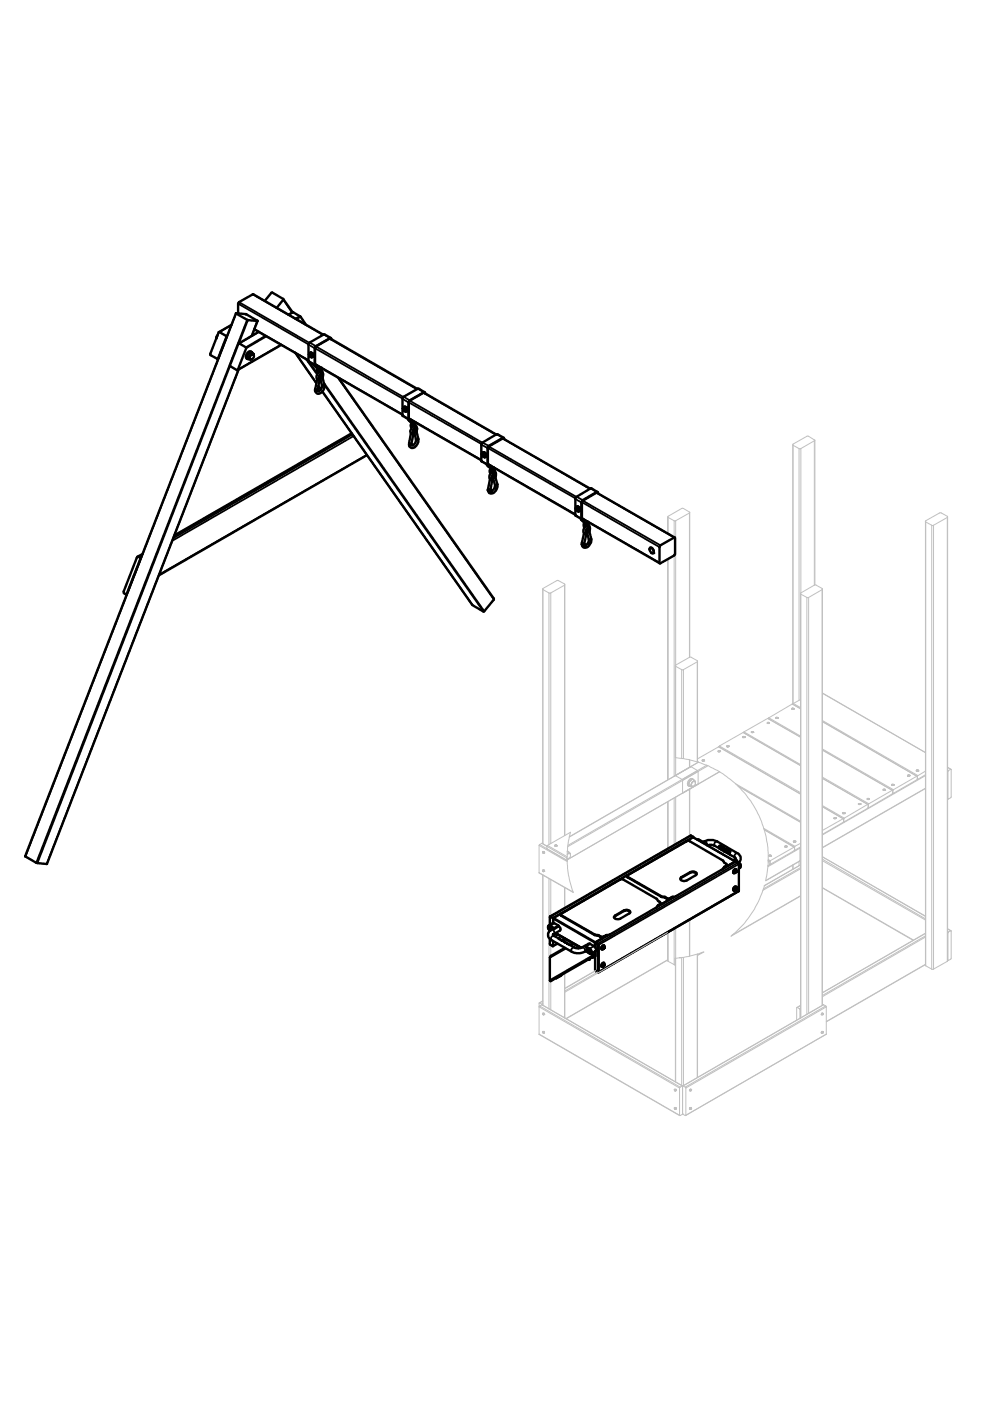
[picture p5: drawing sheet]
<svg xmlns="http://www.w3.org/2000/svg" width="210mm" height="297mm" viewBox="0 0 210 297" stroke-linecap="round" stroke-linejoin="round" font-family="sans-serif">
<!-- layer: Break Line (ISO) -->
<path d="M121 176.5l-.7 3.3v2.4a19.4 19.4 0 0 0 1.2 7M143.2 160.6l1.4 .2a21.3 21.3 0 0 1 17.8 25.9M162.1 187.8a20.7 20.7 0 0 1-7.1 10.7M149.2 201.9l-3.3 .9-2.8 .4" fill="none" stroke="#c0c0c0" stroke-width=".21"/>
<!-- layer: Visible Narrow (ISO) -->
<g fill="none" stroke="#c0c0c0" stroke-width=".21">
<path d="M168.1 94.4v54.8M169.4 95.1v53.3M169.8 95.1v30.6M172.7 93.5v30.6M141.7 109.7v3.4M141.7 118.5v46.8M142.9 110.4v3.5M142.9 117.8v46.8M143.3 110.4v30.6M146.2 108.8v30.6M196.3 110.7v94.1M197.5 111.4v94.1"/>
<path d="M197.9 111.4v94.1M200.9 109.7v94.1M115.1 125v53.9M116.4 125.7v53.4M116.8 125.7v53.2M119.7 124.1v53.1M169.8 126v89.8M171.1 126.7v88.4M171.4 126.7v88.2M174.3 125v88.2M143.3 141.3v23M144.5 142v18.8"/>
<path d="M144.9 142v18.8M147.8 140.3v21.2M152.3 159.4h.3M152.3 159.4h.1M152.3 159.3h.1M152.3 159.2v.1M152.3 159.2h.1M152.3 159.2h.2M152.3 159.2l.1 .1M152.3 159.3v.1M152.3 158.4l17.4 10M152.4 159.2l-.1 .1"/>
<path d="M152.4 159.2v.1M152.4 159.3h.1M152.4 159.2h.1M152.5 159.2h.1M152.5 159.3h.1M152.5 159.3l-.2 .1M152.5 159.2v.1M152.5 158.2l17.2 9.9M154.1 158.3h.3M154.2 158.3h.1M154.2 158.2v.1M154.2 158.2h.1"/>
<path d="M154.3 158.2h.1M154.3 158.3h.1M154.4 158.2h.1M154.4 158.2v.1M154.4 158.3h.1M154.4 158.2h-.1M157.5 156.2l.2-.1 .2 .2-.4 .1zM157.5 156.4h.3M157.5 156.3h.1M157.5 156.2l.1 .1M157.5 156.2h.1M157.5 156.3h.2"/>
<path d="M157.5 155.3l12.2 7.1M157.6 156.3h-.1M157.6 156.3h.1M157.6 156.2h.1M157.7 156.2h.1M157.7 156.3h.1M157.7 156.2v.1M157.7 155.2l12 6.9M159.3 155.3h.3M159.4 155.2h.1M159.5 155.2h.1M159.6 155.2h.1"/>
<path d="M159.6 155.2h-.1M162.7 153.3h.3M162.8 153.3h.1M162.8 153.2v.1M162.8 153.2h.1M162.8 152.3l6.9 4M162.8 153.2l.1 .1M162.9 153.2h.1M162.9 153.3h.1M162.9 153.3h-.1M162.9 153.2v.1M163 152.2l6.7 3.9"/>
<path d="M164.5 152.3h.3M164.6 152.3h.1M164.6 152.1l.1 .1M164.6 152.1h.1M164.7 152.2l-.1 .1M164.7 152.2h.1M164.7 152.1h.1M164.7 152.3h.1M164.7 152.1v.1M164.8 152.1h.1M164.8 152.1v.1M164.8 152.2h.1"/>
<path d="M164.8 152.2v.1M164.8 152.3h.1M167.9 150.4h.3M168 150.3h.1M168 150.2h.1M168 149.3l1.7 1M168 150.2v.1M168 150.2l.1 .1M168.1 150.2h.1M168.1 150.3h.1M168.1 150.2v.1M168.2 149.1l1.5 .9"/>
<path d="M174.4 147l21.8 12.6M174.4 152.8l20.2 11.7M174.4 153l20 11.6M174.4 158.8l15 8.6M174.4 159.1l14.8 8.5M114.3 179.2l6 3.5M114.4 179.1l5.9 3.3M114.9 178.8l5.3 3.1M116.1 179.2l4.2 2.5M117.6 179.2h.3l.1 .1-.3 .1zM117.7 179.4h.3M117.7 179.3h.1"/>
<path d="M117.7 179.2v.1M117.7 179.2h.1M117.7 179.2l.1 .1M117.8 179.2h.1M117.8 179.3h.1M117.8 179.2v.1M117.8 179.2l.1 .1M117.9 179.2h-.1M117.9 179.2h.1M117.9 179.2v.1M117.9 179.3h.1M141.7 170v9.9"/>
<path d="M142.9 169.2v9.9M143.3 169v9.9M146.2 161.1v1.6M146.2 167.3v10M146.5 162.5l-25.8 15M147 165.3a.89 .89 0 0 0-.9 .4 .89 .89 0 0 0 .1 1M147.1 165.3a.88 .88 0 0 0-.9 .3 .88 .88 0 0 0-.2 .9l.3 .2M147.9 163.4l-27.5 15.8M147.9 161.5l.1 .1M148 166.2l-27.7 16.1M148.1 161.6l-4.9 2.9M148.9 161.3h.3"/>
<path d="M149 161.3h.1M149 161.2v.1M149 161.2h.1M149 161.1v.1M149 161.1h.1M149.1 161.3h.1M149.1 161.2h.1M149.1 161.2v.1M149.2 161.1l-.1 .1M149.2 161.1h.1M149.2 161.1v.1M149.2 161.2h.1"/>
<path d="M149.2 161.2v.1M149.2 161.3h.1M149.9 162.2l-5.2 3.1M150.1 162.4l-29.7 17.1M152.5 163.6l-7.8 4.5M156 166.2l13.7 7.9M156.7 166.8l13 7.6M161.9 175.6l6.6 3.8M162.1 175.9l6.2 3.7M166.4 179.4h.4v.2h-.4zM166.4 179.6h.4M166.5 179.6h.1"/>
<path d="M166.5 179.5h.1M166.5 179.4v.1M166.5 179.4h.1M166.5 179.4l.1 .1M166.6 179.4h.1M166.5 179.5v.1M166.6 179.5l.1 .1M166.6 179.5h.1M166.6 179.5l-.1 .1M166.6 179.4v.1M166.7 179.4h.1M166.7 179.4v.1"/>
<path d="M166.7 179.5h.1M166.7 179.6h.1M166.7 179.4l-.1 .1M166.7 179.5v.1M168.2 178.4h.1a.16 .16 0 0 1 .2-.1 .16 .16 0 0 1 0 .2h-.3zM168.3 178.5h.3M168.3 178.5h.1M168.3 178.4v.1M168.3 178.4h.1M168.4 178.4h.1M168.4 178.5h.1M168.5 178.4h.1"/>
<path d="M168.5 178.4v.1M168.5 178.5h.1M169.6 179.8h.1l-6.9 4M174.4 164.8l9.8 5.6M174.4 165l9.6 5.5M174.4 170.8l4.6 2.7M174.4 171.1l4.4 2.5M176.8 173.5h.4M176.9 173.5h.1M176.9 173.4v.1M176.9 173.4h.1M176.9 173.4l.1 .1"/>
<path d="M177 173.4h.1M177 173.5h.1M177.1 173.4h.1M177.1 173.4v.1M177.1 173.5h.1M177.1 173.4l-.1 .1M178.7 172.5h.3M178.8 172.5h.1M178.8 172.4v.1M178.8 172.4h.1M178.8 172.3v.1M178.8 172.3h.1"/>
<path d="M178.9 172.3h.1M178.9 172.5h.1M178.9 172.4h.1M178.9 172.3v.1M178.9 172.4v.1M182 170.4h.4v.1h-.3zM182.1 170.5h.3M182.1 170.5h.1M182.1 170.4v.1M182.1 170.4h.1M182.1 170.4l.1 .1M182.2 170.4h.1"/>
<path d="M182.2 170.5h.1M182.2 170.4v.1M182.3 170.4h.1M182.3 170.4v.1M182.3 170.5h.1M182.3 170.4l-.1 .1M183.8 169.3h.5a.22 .22 0 0 1-.2 .2 .22 .22 0 0 1-.3-.2zM183.9 169.5h.3M184 169.5h.1M184 169.4v.1M184 169.4h.1M184 169.3v.1"/>
<path d="M184 169.3h.1M184.1 169.3h.1M184.1 169.4v.1M184.1 169.5h.1M184.1 169.4h.1M184.1 169.3v.1M187.3 167.6h.3M187.3 167.5h.1M187.3 167.4v.1M187.3 167.4h.1M187.4 167.4h.1M187.4 167.5h.1"/>
<path d="M187.5 167.4h.1M187.5 167.5h.1M187.5 167.4v.1M189 166.4l.4-.1 .1 .1-.4 .1zM189.1 166.5h.3M189.2 166.4h.1M189.2 166.3h.1M189.2 166.3v.1M189.3 166.4h.1M189.4 166.3l-.1 .1M189.4 166.3h.1M189.4 166.4h.1"/>
<path d="M189.4 166.3v.1M192.5 164.3l.3 .1a.2 .2 0 0 1-.2 .2 .2 .2 0 0 1-.1-.3zM192.5 164.5h.3M192.5 164.5h.1M192.5 164.4v.1M192.5 164.4h.1M192.5 164.4l.1 .1M192.6 164.4h.1M192.6 164.5h.1M192.6 164.5h-.1M192.7 164.4h.1M192.7 164.5h.1"/>
<path d="M192.7 164.4v.1M194.3 163.5h.3M194.4 163.4h.1M194.4 163.3v.1M194.4 163.3h.1M194.5 163.3h.1M194.5 163.4h.1M194.6 163.3h.1M194.6 163.3v.1M194.6 163.4h.1M194.6 163.3l-.1 .1M196.2 164.5l-21.8 12.5"/>
<path d="M196.2 167.1l-21.8 12.6M200.9 162.7l.6 .4M200.9 163.2l.2 .2M200.9 163.5l.1 .1M200.9 169.3h.1M114.3 185l7.2 4.2M115.1 180.7v.1M115.1 180.7h.1M115.1 180.6h.1M115.1 184.6h.1M115.1 180.6v.1M115.1 180.8h.1"/>
<path d="M115.1 184.6l.1 .1M115.2 184.6h.1M115.1 185.5v27.7M115.2 180.8h.1M115.2 180.6h.1M115.2 180.6v.1M115.2 180.7h.1M115.2 180.7l.1 .1M115.2 180.5l.1 .3M115.2 184.8h.1M115.2 184.7h.1M115.2 184.5l-.1 .1"/>
<path d="M115.2 184.5h.1M115.2 184.5v.1M115.2 184.7v.1M115.2 184.5l.1 .2M115.3 180.8h.1M115.3 184.6v.1M115.3 184.7h.1M115.3 184.6h.1M116.4 186.3v9.8M116.4 197.2v.3M116.4 198.9v15M116.8 186.5v7.7"/>
<path d="M119.7 188.2v4.4M119.7 199.2v.6M120.3 180.6h.3M120.3 180.5l.2 .1M141.5 197.7l-21.7 12.7M141.7 197.6v6.2M142.9 196.9v7.6M143.3 196.6v32.8M146.2 195v7.7M162.9 182.2l.4 .3M162.9 182.5l.2 .1M163.1 181.5h.3"/>
<path d="M163.1 181.5h.1M163.1 181.4v.1M163.1 181.4h.1M163.1 181.3v.1M163.1 181.3h.1M163.1 181.3l.1 .1M163.2 181.4h.1M163.2 181.5h.1M163.3 181.3l-.1 .1M163.3 181.3h.1M163.3 181.4h.1M163.3 181.4v.1"/>
<path d="M163.3 181.5h.1M163.3 181.3v.1M168.1 183.4v.9M169.4 182.6v.9M169.6 182.5l.1-.1-7.3 4.3M169.7 189.9l-14.5 8.4M169.7 184.2l-8 4.6M169.7 183.9l-7.8 4.6M169.7 183.4l-7.6 4.4M174.4 181.7l21.8 12.6M174.4 182.2l21.8 12.6M174.4 182.5l21.8 12.6"/>
<path d="M174.4 188.2l19.3 11.1M196.2 197.9l-21.8 12.6M196.2 198.4l-21.8 12.7M196.2 198.7l-21.8 12.6M200.9 197l.6 .3M200.9 197.5l.2 .1M200.9 197.7l.1 .1M114.3 213.5l29.8 17.2M114.3 219.3l29.8 17.2M114.4 213.3l29.8 17.2M114.9 213l29.8 17.2M115.1 214.9v.1"/>
<path d="M115.1 214.9h.1M115.1 218.7l.2 .4-.2-.2zM115.1 218.8v.1M115.1 218.8h.1M115.1 212.3l-.7 .3M115.1 212.8l-.2 .1M115.1 213l-.1 .1M115.1 215l.1 .1M115.1 215h.1M115.2 215h.1M115.1 218.9l.1 .1M115.1 218.9h.1"/>
<path d="M115.1 218.8l.1 .1M115.2 215.1h.1M115.2 214.9h-.1M115.2 214.9h.1M115.2 214.9v.1M115.2 214.8l.1 .3M115.2 219h.1M115.2 218.7l-.1 .1M115.2 218.7h.1M115.2 218.7v.1M115.2 218.8v.1M115.2 218.9h.1"/>
<path d="M115.2 218.9v.1M115.2 218.7l.1 .3M115.3 218.9h.1M115.2 218.8h.1M115.3 215v.1M115.3 215.1h.1M115.3 215h.1M116.8 200.4v2.3M116.8 208v6.1M119.7 200.9v.1M119.7 206.4v9.4M126.2 205.9l-6.4 3.7"/>
<path d="M126.7 206.1l-6.9 4M141.5 203.5l-21.5 12.4M144.5 203.1v27.1M144.9 203v27.2M147.8 202.3v26.2M148.9 201.9l-1 .7M169.7 213.2l-.7 .4M169.7 213.7l-.2 .2M169.7 214h-.1M174.2 218.9h.1M174.2 214.9l.2-.1-.2 .4zM174.2 215.1h.1"/>
<path d="M174.2 215v.1M174.2 215h.1M174.2 218.9l.1 .1M174.2 214.9v.1M174.2 215l.1 .1M174.2 214.9h.1M174.3 218.7v.1M174.3 218.7h.1M174.3 218.8h.1M174.3 218.9v.1M174.3 219h.1M174.3 218.8l-.1 .1"/>
<path d="M174.3 218.7l-.2 .3M174.3 218.7v.2M174.3 218.8v.1M174.3 218.9h.1M174.3 214.9h.1M174.3 215h.1M174.3 215v.1M174.3 215.1h.1M174.3 214.9h-.1M174.3 214.8l-.2 .3M174.3 214.9v.1M174.4 218.8h.1"/>
<path d="M174.4 218.8v.1M174.4 218.9h.1M174.4 218.9h-.1M174.4 218.8l-.1 .1M174.4 214.9h.1M174.4 214.9v.1M174.6 213l-29.8 17.2M175.1 213.3l-29.8 17.2M175.2 219.3l-29.8 17.2M175.2 213.5l-29.8 17.2M196.2 204.5l-21 12.1M200.9 203.5l.1 .1"/>
<path d="M143 231.1h.1M143 234.8l.3 .4-.3-.1zM143 234.9l.1 .1M143 234.9h.1M143.1 231.2v.1M143.1 231.1v.1M143.1 231.1h.1M143.1 231v.1M143.1 231h.1M143.1 235.1h.1M143.1 235v.1M143.1 234.9h.1"/>
<path d="M143.1 235h.1M143.1 234.9v.1M143.1 231.2h.1M143.1 231.3h.1M143.1 230.9l.2 .3M143.1 235l.1 .1M143.1 234.8l.2 .3M143.2 231.1v.1M143.2 231.2h.1M143.2 231.1h.1M143.2 235.1h.1M143.2 235v.1"/>
<path d="M146.2 235.1h.1M146.2 231.2h.1M146.3 235.1h.1M146.3 235v.1M146.3 235h.1M146.3 235l-.1 .1M146.3 231.2l.1 .1M146.3 231.2h.1M146.3 231.1l-.1 .1M146.3 231.1h.1M146.3 231.1v.1M146.4 234.9h.1"/>
<path d="M146.4 235.1h.1M146.4 234.9l-.1 .1M146.4 234.8l-.2 .3M146.4 234.9v.1M146.4 235v.1M146.4 235h.1M146.4 230.9l.1 .2-.2 .2zM146.4 231h.1M146.4 231v.1M146.4 231.1h.1M146.4 231.1v.1M146.4 231.2v.1"/>
<path d="M146.4 231.3h.1M146.4 231l-.1 .1M146.4 230.9l-.2 .3M146.4 231.2h.1"/>
<circle cx="152.4" cy="159.3" r=".16"/>
<circle cx="154.3" cy="158.3" r=".16"/>
<circle cx="159.5" cy="155.3" r=".16"/>
<circle cx="162.9" cy="153.3" r=".16"/>
<circle cx="164.7" cy="152.2" r=".16"/>
<circle cx="168.1" cy="150.3" r=".16"/>
<circle cx="149.1" cy="161.2" r=".16"/>
<circle cx="177" cy="173.5" r=".16"/>
<circle cx="178.8" cy="172.4" r=".16"/>
<circle cx="187.4" cy="167.5" r=".16"/>
<circle cx="194.5" cy="163.4" r=".16"/>
<circle cx="115.2" cy="180.7" r=".16"/>
<circle cx="115.2" cy="184.6" r=".16"/>
<circle cx="163.2" cy="181.4" r=".18"/>
<circle cx="115.2" cy="215" r=".16"/>
<circle cx="174.3" cy="218.8" r=".16"/>
<circle cx="143.1" cy="231.1" r=".16"/>
<circle cx="146.4" cy="235" r=".16"/>
</g>
<!-- layer: Visible (ISO) -->
<g fill="none" stroke="#c0c0c0" stroke-width=".21">
<path d="M168.1 94.2l3.1-1.8 1.6 .9-3.1 1.9h-.2l-1.4-.8zM168.1 94.3v55l1.6-1M172.8 93.3v30.7M141.5 109.6l3.2-1.9 1.5 .9v.2l-2.9 1.7h-.4zM141.5 109.6v3.5M141.5 118.5v46.8M146.2 108.6v30.7M196.2 110.5l3.1-1.8 1.6 .8v.2l-3 1.7h-.3l-1.3-.7zM200.9 109.6v94.2l-3 1.7h-.3l-1.4-.8v-94.2M115.1 124.8l3.1-1.8 1.6 .9-.1 .2-3 1.7h-.2l-1.4-.8zM115.1 124.9v54M119.8 123.9v53.3"/>
<path d="M169.7 125.8v90M169.8 125.7l2.9-1.7h.3l1.4 .8-.1 .2-3 1.7-1.5-.7zM174.4 124.9v88.3M143.2 141.1v19.5M143.3 141l2.9-1.7h.3l1.4 .8-.1 .2-3 1.7-1.5-.7zM147.9 140.2v21.3M152.3 159.4h.1M152.3 159.4v-.2h.3v.2M152.3 159.3h.1M152.3 159.2h.1M152.4 159.2v.1M152.4 159.3h.1"/>
<path d="M152.5 158.4v-.2l5.1-2.9 12.1 7M152.5 159.3h.1M152.5 159.2v.1M152.5 159.2h.1M152.6 159.4h.1M154.1 158.4l.1-.3 .3 .1-.1 .2M154.2 158.3h.1M154.2 158.2h.1M154.2 158.2l.1 .1M154.2 158.2v.1M154.3 158.2h.1M154.3 158.2l.1 .1"/>
<path d="M154.3 158.3h.1M154.3 158.2v.1M154.4 158.3h.1M154.4 158.2h.1M154.4 158.2h-.1M157.5 156.4h.1M157.5 156.4l-.1-.1 .2-.2 .3 .1-.1 .2M157.5 156.3h.1M157.5 156.2l.1 .1M157.5 156.3h.2M157.6 156.3h.1M157.7 155.3l5.1-3 6.9 4"/>
<path d="M157.7 156.3h.1M157.7 156.2v.1M157.8 156.4h.1M159.3 155.3h.1M159.3 155.3v-.2h.3v.2M159.4 155.2h.1M159.4 155.2h.2M159.5 155.2h.1M159.6 155.2h.1M159.6 155.3h.1M162.7 153.4l.1-.3h.2v.3M162.8 153.3h.1"/>
<path d="M162.8 153.2v.1M162.8 153.2h.1M162.9 153.3h.1M162.9 153.2h.1M162.9 153.2v.1M164.5 152.3h.1M164.5 152.3v-.1l.2-.1h.2l-.1 .2M164.6 152.3h.1M164.6 152.1l.1 .1M164.7 152.2h.1M164.7 152.3h.1M164.7 152.2v.1"/>
<path d="M164.7 152.1v.1M164.8 152.2h-.1M164.8 152.3h.1M164.8 152.2h.1M164.8 152.1h.1M164.8 152.1v.1M167.9 150.4h.1M167.9 150.4v-.2h.3v.2M168 150.3h.1M168 150.2h.1M168 150.2v.1M168.1 150.3h.1"/>
<path d="M168.1 150.2v.1M168.1 150.2h.1M168.2 150.4h.1M169.7 150.2l-1.7-.9-5.1 3M174.4 146.9l21.8 12.7M174.4 153l20 11.6M174.4 159l14.8 8.6M116 179.4l-1.1-.6-.6 .4v5.9l7.2 4.1M117.7 179.4h.1M117.7 179.4v-.2h.3v.2M117.7 179.3h.1M117.7 179.2h.1"/>
<path d="M117.8 179.3h-.1M117.8 179.3h.1M117.9 179.3h.1M117.9 179.2v.1M117.9 179.2h.1M118 179.4h.1M120.7 177.4l25.7-14.9 1.6 .9v2.9l-27.7 16M121 176.5l-5 2.9v.6l4.3 2.5M141.5 170v9.9M146.2 161.1v1.5M146.2 167.3v9.9M146.6 166.7h.1"/>
<path d="M147 165.3a.87 .87 0 0 0-.8 .4 .87 .87 0 0 0 0 1l.6 .1a.62 .62 0 0 1-.1-.8 .62 .62 0 0 1 .7-.3v.1M147 165.3a.63 .63 0 0 0-.6-.2 .63 .63 0 0 0-.5 .5l-.1 .4a.51 .51 0 0 0 .6 .7M147 165.3l.4 .4M147.2 165.6h.1M147.3 165.7a.67 .67 0 0 1-.5 1M147.4 165.7a.64 .64 0 0 0-.8 .3 .64 .64 0 0 0 .1 .7v.1M147.4 165.8a.55 .55 0 0 0-.6-.1 .55 .55 0 0 0-.2 .7v.2l.3 .2M147.9 160.9l4.5-2.6 17.3 10M148.1 161.6l-5 2.9 1.6 .8v2.9l7.9-4.6M148.9 161.3h.1M148.9 161.3l-.1-.2h.2h.3l-.1 .2M149 161.3h.1"/>
<path d="M149 161.2h.1M149.1 161.2h.1M149.1 161.3h.1M149.2 161.3h.1M149.2 161.2h.1M156.5 166.7l13.2 7.6M162.1 175.9l6.3 3.7M166.4 179.6h.1M166.4 179.6v-.2h.4v.2M166.5 179.6h.1M166.5 179.5h.1M166.5 179.4h.1"/>
<path d="M166.5 179.5v.1M166.5 179.4l.1 .1M166.6 179.5h.1M166.6 179.4l-.1 .1M166.6 179.5l-.1 .1M166.6 179.4v.1M166.6 179.4h.1M166.7 179.6h.1M166.7 179.5h.1M166.7 179.4h.1M166.8 179.6h.1M168.3 178.5v-.1a.19 .19 0 0 1 .2-.1 .19 .19 0 0 1 .1 .2"/>
<path d="M168.3 178.5h.1M168.3 178.4h.1M168.4 178.4h.1M168.4 178.4v.1M168.4 178.5h.1M168.4 178.4l-.1 .1M168.5 178.4v.1M168.5 178.4h.1M168.5 179.7v.6M168.5 179.7l-.2-.1-5 2.9v.2M168.5 179.7v.5M168.5 178.4l-.1 .1"/>
<path d="M168.5 178.5h.1M169.5 179.7v2.8h.2l-7.3 4.2M169.7 179.6l-1.2 .6M169.7 178.8l-1.2 .6v.3M174.4 165l9.6 5.5M174.4 171l4.4 2.6M176.8 173.6v-.2l.1-.1 .3 .1v.2M176.9 173.5h.1M177 173.5h.1M176.9 173.4l.1 .1M177 173.4h.1M177 173.5h-.1"/>
<path d="M177.1 173.5h-.1M177.1 173.4h-.1M177.1 173.5h.1M177.1 173.4h.1M177.1 173.4l-.1 .1M178.7 172.5h.1M178.7 172.5l-.1-.2h.2h.2v.2M178.8 172.5h.1M178.8 172.4h.1M178.8 172.3v.1M178.8 172.4v.1M178.9 174.2h.1"/>
<path d="M178.9 172.4l-.1 .1M178.9 172.4h.1M178.9 173.7l-.1-.1-4.4 2.5M178.9 174.2l-.1 .2-4.4 2.5M178.9 173.7v.5M178.9 172.4v.1M178.9 172.3v.1M178.9 172.5h.1M178.9 172.3h.1M179 172.5h.1M182.1 170.5h.1M182.1 170.5v-.1h.3v.1"/>
<path d="M182.1 170.4h.1M182.2 170.4v.1M182.2 170.5h.1M182.2 170.4l-.1 .1M182.3 170.4l-.1 .1M182.3 170.5h.1M182.3 170.4h.1M182.4 170.5h.1M183.9 169.5l-.1-.2h.2h.3l-.1 .2M184 169.5h.1M184 169.4h.1M184 169.4v.1"/>
<path d="M184.1 169.4h-.1M184.1 170.6l-.1-.1-5.1 3v.2M184.1 169.4v.1M184.1 169.4h.1M184.1 170.6v.6M184.1 169.3v.1M184.1 169.5h.1M184.1 169.3h.1M187.3 167.6h.1M187.3 167.6l-.1-.2 .2-.1 .2 .1v.2M187.3 167.5h.1M187.3 167.4h.1"/>
<path d="M187.4 167.4v.1M187.4 167.4h.1M187.4 167.5h.1M187.5 167.5h.1M187.5 167.4v.1M187.5 167.4h.1M187.6 167.6h.1M189.1 166.5h.1M189.1 166.5v-.2h.3v.2M189.2 166.4h.1M189.3 168.2h.1M189.3 167.6h-.1l-5.1 3"/>
<path d="M189.3 168.1l-.1 .2-5 2.9h-.1l-5.1 3h-.1M189.3 166.4h.1M189.3 167.6v.5M189.4 166.4h.1M189.4 166.4h-.1M189.4 166.5h.1M192.5 164.6v-.3l.3 .1v.2M192.5 164.5h.1M192.5 164.4l.1 .1M192.6 164.5h.1M192.6 164.4h.1M192.6 164.5h-.1"/>
<path d="M192.7 164.5h.1M192.7 164.4h.1M192.7 164.4v.1M194.3 163.5h.1M194.3 163.5a.18 .18 0 0 1 .2-.3 .18 .18 0 0 1 .1 .3M194.4 163.4h.1M194.4 163.3v.1M194.4 163.3h.1M194.5 163.4h.1M194.5 165.2h.1M194.5 164.6l-.1-.1-5 2.9-.1 .2M194.5 165.1l-5.1 3.1-.1-.1"/>
<path d="M194.5 164.6v.5M194.5 163.3h.1M194.6 163.4h.1M194.6 163.3h.1M194.6 163.3l-.1 .1M194.6 163.5h.1M196.2 163.5l-1.6 1-.1 .1M196.2 164.3l-1.6 .9-.1-.1M196.2 167.2l-21.8 12.6M200.9 162.7l.8 .4M200.9 169.3l.1 .1M201 163.4l.7-.3v5.9l-.6 .4-.1-.1z"/>
<path d="M115.1 180.6v.1M115.1 184.6h.1M115.1 185.5v27.7M115.1 180.7h.1M115.2 180.7v.1M115.2 184.6h.1M115.2 180.6h-.2l.1 .3 .2-.1M115.2 180.8h.1M115.2 180.7h.1M115.2 180.6h.1M115.2 180.6v.1M115.2 184.5h.1"/>
<path d="M115.2 184.5h-.2l.1 .2 .1 .1 .1-.1M115.2 184.6v.1M115.2 184.8h.1M115.2 184.5v.1M115.2 184.7v.1M115.3 180.8h.1M115.3 184.7h.1M115.3 184.6v.1M115.3 184.6l-.1 .1M119.8 188.2v4.3M119.8 199.1v.7M120.3 180.4l.2 .2h-.2"/>
<path d="M120.4 182h-.2l.1 .1M120.5 181l.3-.1 .1 .2a.33 .33 0 0 0-.4-.2 .33 .33 0 0 0-.2 .3zM120.6 180.7l-.1-.1 .4 .4-.3-.1-.3 .3M120.7 180.9h.1M120.9 181a.67 .67 0 0 1-.6 1M141.5 197.7v6l1.6 .9M146.2 194.9v7.8M162.9 182.4l.3 .2M163.1 181.5h.1M163.1 181.5a.18 .18 0 0 1 .1-.2 .18 .18 0 0 1 .2 .2M163.1 181.4h.1M163.2 181.4h.1"/>
<path d="M163.2 181.5h.1M163.3 181.5h.1M163.3 181.4h.1M163.3 183.2h.1M163.3 182.7h-.4M163.3 183.2l-.5 .4M163.3 181.4v.1M163.3 182.7v.5M163.4 181.5h.1M168.1 183.4v.9M168.5 180.2l-5.2 3M169.7 190l-14.7 8.5"/>
<path d="M169.7 183.4l-7.6 4.4M174.4 181.7l21.8 12.5M174.4 188.3l19.2 11.1M196.2 197.9l-21.8 12.6M200.9 196.9l.8 .4M201 197.7l.7-.4v5.9l-.6 .4h-.1zM114.9 213l-.6 .5M114.9 213l-.6-.4v6.7l29.8 17.2M114.9 213l29.8 17.2M115.1 214.9h.1M115.1 218.8v.1M115.1 212.2l-.8 .4"/>
<path d="M115.1 215h.1M115.1 218.9h.1M115.2 215h.1M115.2 218.9h.1M115.2 214.8h.1M115.2 214.8l-.2 .1 .1 .2 .1 .1 .1-.1M115.2 214.9v.1M115.2 214.9h.1M115.2 215.1h.1M115.2 218.7h.1M115.2 218.7l-.2 .1 .1 .1 .1 .2 .1-.2M115.2 219h.1"/>
<path d="M115.2 218.8h.1M115.2 218.7v.1M115.2 218.8v.1M115.2 218.9v.1M115.3 215.1h.1M115.3 215v.1M115.3 215l-.1 .1M115.3 218.9h.1M119.8 206.3v9.5M126.2 205.8l-6.4 3.7M141.5 203.6l-21.5 12.4M143.1 203.2l.1 1.5"/>
<path d="M143.2 203.2v26.1M144.1 203l.1 .1M144.2 203.1h.1M147.9 202.3v26.1M149.2 201.9l-1.3 .7M169.6 215.9v-1.9l-.6-.4-.1 2.7M169.7 213.2l-.7 .4M174.1 215.1h.1M174.2 218.9h.1M174.2 215.1h.1M174.2 218.7h.2v.2a.16 .16 0 0 1-.1 .2 .16 .16 0 0 1-.2-.2M174.2 214.8h.2v.2a.16 .16 0 0 1-.1 .2 .16 .16 0 0 1-.2-.1"/>
<path d="M174.2 215v.1M174.2 215h.1M174.2 215l.1 .1M174.3 218.9h.1M174.3 218.9v.1M174.3 215h.1M174.3 218.8h.1M174.3 218.7h.1M174.3 219h.1M174.3 218.8v.1M174.3 214.9l-.1 .1M174.3 214.9h.1"/>
<path d="M174.3 215.1h.1M174.3 218.7v.2M174.4 218.8l-.1 .1M196.2 204.5l-21 12.1M200.9 203.6h.1M143 231.1h.1M143 234.9l.1 .1M143.1 231.1h.1M143.1 234.9v.1M143.1 235h.1M143.1 235v.1M143.1 230.9h.1"/>
<path d="M143.1 230.9l-.2 .1 .1 .2 .1 .1 .2-.1M143.1 231.1v.1M143.1 231.3h.1M143.1 231h.1M143.1 234.8h.1M143.1 234.8h-.1v.3l.1 .1 .2-.1M143.1 235.1h.1M143.1 234.9h.1M143.1 231v.1M143.1 231.2v.1M143.1 235l.1 .1M143.2 231.2h.1"/>
<path d="M143.2 231.1v.1M143.2 231.1l-.1 .1M143.2 235.1h.1M143.3 231.2h.1M144.7 230.3l-.6 .3v5.9l.6-.2v-.2M144.7 230.3l.1-.1 .6 .4v5.9l-.7-.4M144.7 236.1h.1M144.7 230.3v5.8M144.8 230.2l29.8-17.2 .5 .3 .1 6-29.8 17.2M146.2 231.2h.1M146.2 235.1h.1M146.3 235v.1"/>
<path d="M146.3 235h.1M146.3 235.1h.1M146.3 231.1l-.1 .1M146.3 231.1h.1M146.3 231.2h.1M146.3 231.1v.1M146.3 231.1l.1 .2M146.4 235h.1M146.4 231.1v.1M146.4 234.8h.1M146.4 234.8l.1 .2a.16 .16 0 0 1-.1 .2 .16 .16 0 0 1-.2-.1M146.4 234.9h.1"/>
<path d="M146.4 235.1h.1M146.4 230.9h.1M146.4 230.9l.1 .2a.16 .16 0 0 1-.1 .2 .16 .16 0 0 1-.2-.1M146.4 231.1h-.1M146.4 231h.1M146.4 231.3h.1M146.4 231.1h.1M146.4 231v.1M146.4 234.9v.1M146.4 235v.1"/>
</g>
<g fill="none" stroke="#000" stroke-width=".51">
<path d="M46 71.4l-.1 .3M46.1 71.1l-.2 .7M46.3 76l-.1 .1M48 71.4v-.2l-1.5-.8-.1 .1-1.8 4.5v.3l1.5 .8 .1-.1M49.1 68.9l-2.7 1.5M50 66.4l2.2 .2 2.4 1.5-2.1-.2zM50 66.4l-44.7 115.1 2.4 1.4 2.3 .3 40.6-104.9M50.5 66.5v-2.1l.2-.3 3-1.7 14.9 8.6M50.5 72.9l.2-.1 1.4 .8 .1 .2-1.8 4.6-.2 .1-1.4-.9v-.1zM52.6 76.1h.2M52.6 76.1l.5 .1M53.5 74.9v-.2a.76 .76 0 0 0-.9-.1 .76 .76 0 0 0-.4 .8l-.1 .1a.53 .53 0 0 0 .5 .6"/>
<path d="M53.7 75.2a.67 .67 0 0 1-.5 1M53.8 75.2a.7 .7 0 0 0-.9-.4 .7 .7 0 0 0-.4 .8l.1 .5M53.8 75.2a.61 .61 0 0 0-.8 .2 .61 .61 0 0 0 .1 .8 .68 .68 0 0 1-.1-.8 .68 .68 0 0 1 .7-.3l.1 .1M53.8 75.2a.67 .67 0 0 0-.8 .2 .67 .67 0 0 0 0 .8h.1M53.9 69.8l11.5 6.6M54.6 68.1l-1.2 3.1M54.9 70.3l-4.3 2.5M56.1 63.8l1.6-1.8 2.4 1.4-1.4 1.9M59.6 73.1l-9.2 5.4M60.1 63.4l1.9 2.8M61.2 66.7l.9-.5 1.5 .8 1.3 1.9M62.6 74.8l4.5 6.4"/>
<path d="M65.6 75a.36 .36 0 0 1 .4 .2 .36 .36 0 0 1-.1 .5l-.2-.2zM65.7 74.9a.52 .52 0 0 0-.1 .5 .52 .52 0 0 0 .5 .3M65.7 74.9l.4 .1 .1 .5-.1 .2M65.7 74.9l.1-.2 .4 .2 .2 .5-.3 .3M66.6 77.3l.5 .7 .8 .2M66.8 77.3h.2M66.8 77.3l18.5 10.6M67.3 77.6l-.2 .2M67.6 79l-.1-.5 .2-.2h-.3v-.1l-.2 .3 .1 .8M67.7 78.2l.4 1v.2h-.2M67.9 77.9v.3M68 78.1h.3"/>
<path d="M68 78.2l.3 .6a.55 .55 0 0 1 .1 .7 .55 .55 0 0 1-.7 .2M68 79.5v-.1a.68 .68 0 0 0-.2 .9l-.4 2.2-.2 .4a.28 .28 0 0 1-.4-.1 .28 .28 0 0 1 .1-.4l.3-2.1M68 78.9a1.06 1.06 0 0 0-.8 1.5M68 78v.2M68 78.2h-.1M68.5 79.1l-.1 1 .4 1.5a1.61 1.61 0 0 1-1.5 1.9l-.4-.5-.1-.3 .1 .2 .5-.1a.16 .16 0 0 0 .1 .2 .16 .16 0 0 0 .2-.1 1.28 1.28 0 0 0 .6-1.2l-.4-2M70 71.7l.2 .2M70 71.7l-3.1 1.9-.1 3.7M70 71.7l18.5 10.8M70.2 71.7l-1.6-.8-3.1 1.9-.1 .2v3.6l1.4 1a.16 .16 0 0 0 .2 .2 .16 .16 0 0 0 .1-.2l-.1-.2M70.2 71.9l-.2-.3-3.2 2-.1 3.8h.4M67.5 81.8l.5 .7"/>
<path d="M71.8 80.2l32.9 46.7v.2l-2.1 2.6-2.5-1.4-31.8-45.3M74.5 91.9l-37.5 21.6M77.8 96.5l-44.1 25.5M85.5 86.5a.38 .38 0 0 1 .5 .2 .38 .38 0 0 1-.2 .5l-.3-.3zM85.6 86.3a.52 .52 0 0 0-.1 .6 .52 .52 0 0 0 .5 .3M85.6 86.3l.3 .2a.49 .49 0 0 1 .1 .7M85.6 86.3l.2-.1 .4 .2 .2 .5-.4 .3M86.6 88.8l.4 .7 .8 .2M86.7 88.8h.2M86.7 88.8l15.3 8.8M87.2 89.1l-.2 .2M87.4 90.5v-.4l.2-.3h-.2l-.1-.2-.2 .6 .1 .6"/>
<path d="M87.6 89.7l.5 1-.2 .3-.1-.1M87.8 89.4v.3M87.9 89.6h.3M87.9 89.6l.3 .7a.53 .53 0 0 1 .2 .7 .53 .53 0 0 1-.8 .2M87.9 90.9v.1M87.9 90.3a1.16 1.16 0 0 0-.8 1.6M87.9 89.5v.1M87.9 89.6l-.1 .1M87.9 90.9a.58 .58 0 0 0-.2 .9l-.5 2.4-.3 .1-.2-.4 .4-2.1M87.9 89.5h.1M88.3 90.6l.2 .3-.2 .7 .4 1.5a1.73 1.73 0 0 1-1.5 1.9l-.5-.5v-.3l.2 .1h.3a.45 .45 0 0 0 .7-.3l.3-.8-.4-1.6v-.4M89.9 83.2l.1 .2"/>
<path d="M89.9 83.2l-3.2 1.9v3.7M89.9 83.2l15.3 8.9M90 83.2l-1.4-.8-3.2 1.9-.1 3.9 1.4 .7 .2 .4a.19 .19 0 0 0 .1-.3 .19 .19 0 0 0-.3-.1l-.1-3.6 .1-.3 3.3-1.9 .1 .3M102.2 96.2a.34 .34 0 0 1 .5 .2 .34 .34 0 0 1-.2 .4l-.3-.3zM102.4 96a.58 .58 0 0 0 .3 1M102.4 96a.65 .65 0 0 1 .3 1M102.4 96l.2-.1 .3 .2 .2 .5-.4 .4M103.3 98.5l.5 .6 .8 .3M103.4 98.4l.2 .1M103.4 98.4l18.6 10.7M104 98.8h.1M104 98.7l-.3 .2"/>
<path d="M104.3 99.4l.5 .9v.3h-.2M104.4 99.4l-.3 .1v-.2l-.3 .4 .2 .7M104.4 99.5l-.3 .2 .1 .5M104.6 99v.4M104.6 99.2l.4 .1M104.6 99.3l.4 .6a.55 .55 0 0 1 .1 .8 .55 .55 0 0 1-.8 .1M104.6 100a1.09 1.09 0 0 0-.7 1.6l-.5 2.1a.29 .29 0 0 0 .4 .3 .29 .29 0 0 0 .2-.3l.4-2.2a.83 .83 0 0 1 .2-1v.1M104.6 99.1v.3M106.6 92.9l.2 .1M106.6 92.9l-3.2 2v3.5M106.6 92.9l18.6 10.7M106.8 92.8l-1.5-.7-3.2 1.9-.1 3.8 1.4 .9a.19 .19 0 0 0 .1 .2 .19 .19 0 0 0 .3 0 .19 .19 0 0 0-.1-.3"/>
<path d="M106.9 93.1v-.2l-.3-.1-3.2 1.9v3.8l.1 .2 .2-.2M29.1 118l.6 .3v.3l-2.8 7.2-.3 .2-.4-.3v-.3zM30.2 117.5l-1.1 .5M105.1 100.3l-.1 .9 .5 1.5a1.64 1.64 0 0 1-1.5 1.9l-.3-.1-.3-.5v-.1l.2 .1 .4-.1a.25 .25 0 0 0 .3 .2 .25 .25 0 0 0 .2-.2l.3-.3 .2-.5-.5-1.8 .1-.3M122.2 107.5l-.1 .2 .1 .4 .4 .3M122.2 107.5l.5 .3a.39 .39 0 0 1-.1 .6M122.2 107.6l.4 .3 .1 .2a.26 .26 0 0 1-.3 .2 .26 .26 0 0 1-.2-.3zM122.2 107.5l.2-.1 .4 .2 .2 .5-.4 .3M123.2 110l.4 .6 .9 .3M123.4 109.9l.2 .1M123.4 109.9l16.5 9.5M123.6 110v.1"/>
<path d="M123.9 110.3h.1M124 110.2l-.4 .2M124.3 110.9l-.2 .1-.1-.2-.2 .3 .1 .8M124.3 110.9l.4 .9v.3h-.2M124.3 111l-.2 .2v.5M124.5 110.5v.4M124.6 110.7l.2 .1M124.6 110.8l.3 .6a.55 .55 0 0 1 .1 .8 .55 .55 0 0 1-.7 .1M124.6 111.5a1.09 1.09 0 0 0-.8 1.6l-.4 1.9v.5l.5-.1 .4-2.3a.73 .73 0 0 1 .3-1.1M124.6 112.1h.1M124.6 110.6l-.1 .3M125 111.7v1l.3 1.5a1.64 1.64 0 0 1-1.4 1.9h-.1a.56 .56 0 0 1-.4-.7l.1 .1 .4-.1v.1a.55 .55 0 0 0 .8-.5l.1-.7-.3-1.9"/>
<path d="M126.5 104.4h.2v.1M126.5 104.4l-3.1 1.9v3.6M126.5 104.4l16.6 9.6M126.7 104.3l-1.5-.7-3.2 1.9v3.8l1.4 .9a.16 .16 0 0 0 .1 .2 .16 .16 0 0 0 .2-.2l-.1-.1M126.8 104.6l-.1-.3h-.2l-3.2 2v3.7l.1 .2 .2-.1M137.7 116.6v-.2a.43 .43 0 0 1 .5-.3 .43 .43 0 0 1 .3 .5l.1 .5a.31 .31 0 0 1-.2 .2 .31 .31 0 0 1-.4-.1M137.7 116.6l.4 .6M137.9 116.2a.71 .71 0 0 1 .7 .9l-.1 .2M140 115.7l3.1-1.7v3.6l-3.3 1.8v-3.5zM26.9 125.8l-.1 .2M145.5 178.4l1.5-.9 9 5.2M147.1 177.5l-.7-.3-29.8 17.1"/>
<path d="M147.9 178h.2l.9 .5 .1 .2M149.1 178.5a3.1 3.1 0 0 1 3-.1l4.2 2.5a1.15 1.15 0 0 1 .3 2M150 179.2a1.87 1.87 0 0 1 1.5 .1l1.4 .8M152.9 179.6v.5l.6 .3M153.5 179.9a.67 .67 0 0 0 .6 .9M116.6 199.1v1.1l.6 .4 .1-1.1M117 197.1v-.1a.46 .46 0 0 0-.2-.6 .46 .46 0 0 0-.6 .1v.3l.4 .5M117.3 194.8l-.1-.2-.6-.2v1.7M117.3 194.8v.9M117.3 198.2h.1M117.7 197.9l5.5 3.1-1.5-.9M118 198.1v.1h.2"/>
<path d="M118.1 198.1h.1M118.1 198.1v.1M118.2 198.1h.1M118.5 196.4l.3 .4v.4l-1.6 1 2.5 1.6M118.5 196.4l-.9 .5-.2-.1-.5 .3a1.23 1.23 0 0 0-.7 1.1 1.23 1.23 0 0 0 .7 1.1l4.3 2.5a3.1 3.1 0 0 0 3.2-.3l.1-.3-.4-.6 1-.5 1.1 .7 .2 .4v.4l-.2 .1M118.5 196.4l-1-.7h-.3l-.9 .5-.1 .4M118.8 193.8l-1.5 .8v.2M118.8 193.8l12.9-7.4h.4l7.2 4.1 .1 .4 .6 .5v.3l-.5 .2-.2 .5-10 5.7-.7 .1-.8 .4h-.5l-.5-.4h-.7l-7.1-4.2zM118.8 193.8l.1 .2M118.9 193.7l-.1 .1M118.9 193.9v.1M118.9 194l7.2 4.3 .7 .1 .7 .3 1.3-.3-2.6 1.4"/>
<path d="M119.7 199.7l2 1.1a1.57 1.57 0 0 0 1.7 0l1.4-.7h.2M119.8 199.1l-.5 .3M126.3 199.9l.5 .3v5.8l.1 .1M126.3 199.9l-.1 1M126.3 199.9l.6 .4v5.9l-.7-.5v-4v1l-.9-.5M126.3 199.9h-.1M127.4 198.7l.4 .2-1.6 .9M130.3 194.2l2-1.2a.82 .82 0 0 1 1.3 .5l-2 1.2a.87 .87 0 0 1-1.4-.3zM132.9 185.9l7.3 4.3h.6l.8 .4 1.2-.4-3.4 2 .6-.4v-.4M132.9 185.7v.2M132.9 185.7l12.8-7.5 .5 .1 7.1 4.1 .2 .4 .4 .3a.26 .26 0 0 1 .2 .3 .26 .26 0 0 1-.2 .2l-.4 .2-.2 .5-10 5.7-.6 .1-.7 .3a1.09 1.09 0 0 1-1.1-.2l-.7-.2-7.3-4.3M132.9 185.7h.1"/>
<path d="M132.9 185.7l-1.5 .8M133.6 193.4l-.4-.3h-.7l-2.3 1.4M141.5 190.5l.4 .3-1.6 .9M144.5 186l1.9-1.1a.88 .88 0 0 1 1.3 .4l-2.1 1.4h-.9a.41 .41 0 0 1-.4-.2 .41 .41 0 0 1 .2-.5zM147.7 185.3l-.1-.2-.3-.1h-.7l-2.1 1.1-.2 .3M154.1 180.3a.65 .65 0 0 0 .6 .8M154.1 183.4v.2l-.6 .5 2.5-1.5 .7 .4v5.9l-29.8 17.2v-5.8l-.6-.5h-.1v1M154.7 180.6v.6l1.3 .8-.6 .4M155.6 182.5l.2-.1 .8 .5M155.6 188.1l.5-.1v.4a.37 .37 0 0 1-.2 .4 .37 .37 0 0 1-.5-.2zM155.6 184.5l.1-.1a.23 .23 0 0 1 .3-.1 .23 .23 0 0 1 .1 .2v.3a.33 .33 0 0 1-.5 .3 .33 .33 0 0 1 0-.6zM155.9 188.5h.1"/>
<path d="M155.9 188.5l.1 .1M155.9 188.5v.1M155.9 182.7l-1.5 .9M155.9 184.8h.1M155.9 184.8v.1M155.9 184.8l.1 .1M156 184.8h-.1M156 188.5h.1M156 184.8h.1M156 188.4h.1M156 188l-.1-.1-.3 .3-.2 .3 .2 .3M156 188.3l-.2 .3"/>
<path d="M156 188.4v.1M156 184.3a.51 .51 0 0 0-.5 .3 .51 .51 0 0 0 .1 .6M156 184.6l-.2 .1v.3M156 184.7v.1M156.1 188.3v.3l-.2 .1M156.1 184.6l-.1 .4h-.1M156.6 182.9a.77 .77 0 0 1 .3 1.1l-.2 .1M156.7 182.9l.3 .3v.4M156.7 189l-29.8 17.2M117.9 207.4h.1M118.2 200.1l-1 .5M118.3 207.1l-.3 .2"/>
<path d="M118.3 207.1v.1M118.6 207l.1 .1M118.9 206.7l-.3 .2M119 206.7v.1M119.8 201l-3.2 1.8v5.2l9.4-5.3M121.4 200l-.6 .3M124.2 201.7l1 .5 1-.5M124.7 201.2a.54 .54 0 0 1 .6 .3 .54 .54 0 0 1-.2 .7 .65 .65 0 0 1-.4-1zM125 203.2v.3l-.3-.1M125.3 202.2l.5 .3M125.7 202.9v.2l-.2-.1M126.2 201.7v1l-1-.5"/>
<path d="M127.5 200.8l.4-.3h.2v.5l-.3 .3-.3-.1zM127.6 204.5v-.1a.3 .3 0 0 1 .5-.2 .3 .3 0 0 1 0 .5l-.4 .3h-.2zM127.9 204.6h.1M128 201h.1M127.9 201h.1M127.9 204.7h.1M127.9 200.9h.1M128 201l-.1 .1M128 200.9v.1M128 204.6h.1M128 204.6v.1M128 204.7l-.1 .1"/>
<path d="M128 204.6h-.1M128 204.7h.1M128 200.9h.1M128 200.8l-.2 .3M128 204.5l-.2 .3M128 200.8v.1M128 204.5v.1M128.1 200.5a.54 .54 0 0 0-.5 .2 .54 .54 0 0 0 0 .6M128.1 204.1h-.1a.44 .44 0 0 0-.5 .5l.1 .4M128.1 200.8v.1l-.2 .3M128.1 204.5v.1l-.2 .2"/>
</g>
<!-- layer: Visible Narrow (ISO) -->
<g fill="none" stroke="#000" stroke-width=".38">
<path d="M46.4 75.9l-.2 .1M48.1 71.4h-.1M48.2 71l-.3 .2M48.8 77.6l-40.9 105.4M49 68.9l-2.5 1.5M50 66.5l-44.6 115.1M50.5 64.4l14.9 8.6M50.6 78.3l-40.7 104.9M50.7 64.1l14.9 8.6M52.4 67.8l-44.7 115.1M52.6 67.9l-1.9 4.9M53.4 74.7a1.01 1.01 0 0 0-.9 1.4h.1"/>
<path d="M53.5 74.8a.86 .86 0 0 0-1.1 1l.3 .3M53.6 62.4l14.9 8.6M54 69.8l11.4 6.6M54.5 68.1l-1.2 3.1M54.9 70.4l-4.2 2.4M56.3 71.2l-4.2 2.4M56.5 71.3l-4.3 2.5M59.6 73.1l-9.2 5.3M60.1 63.5l1.8 2.8M62.2 66.2l-1 .5M62.6 74.9l4.5 6.3M63.6 67l-1 .5"/>
<path d="M63.8 67.2l-.9 .5M64.9 76.2l2.3 3.2M65.3 76.4l1.4 .9M65.4 73.1l1.3 .7M65.6 76.8l1.7 2.4M65.7 72.6l1.3 .8M65.8 74.7l-.1 .2M66 75l.2-.1-.1 .1M66.2 75.7h-.1M66.4 75.4l-.2 .1 .2-.1M66.8 73.8l18.5 10.7M66.8 77.1l18.5 10.8"/>
<path d="M67 73.5l18.5 10.7M67.2 78.4l.2 .2 .1-.1M67.6 80v.3l-.4 .1M67.7 79.7l.2 .3M68.1 79.7l.4 .2M68.3 78.8l-.3 .1M68.6 70.9l1.4 .8M69.8 71.8l18.6 10.7M66.9 82.4l.2 .2 .3-.1M67.2 80.4l.2 .2h.4M67.5 81.8l.5 .7M67.8 80.2l.1 .3"/>
<path d="M68.3 83l31.9 45.3M68.4 80.1l-.2 .2-.3-.1M68.7 81.2l34 48.4M68.8 81.6l-.2 .2-.3-.1M68.8 81.7l33.7 48M71.6 80.1l33.1 47M74.6 91.9l-37.7 21.8M74.7 92.1l-37.9 22M75 92.4l-38.5 22.3M77.8 96.4l-44.1 25.4M85.3 88.1l1.3 .7M85.3 84.6l1.3 .7"/>
<path d="M85.6 84.1l1.3 .8M85.8 86.2l-.2 .1M86.2 87.2h-.2M86.2 86.4l-.2 .1M86.4 86.9l-.2 .1M86.7 85.3l15.4 8.9M86.7 88.6l15.3 8.9M86.7 93.9l.4 .2 .1-.1M86.9 84.9l15.3 8.9M87.1 91.9l.3 .2h.2M87.2 89.9v.2l.2-.1M87.6 91.5l-.2 .4h-.3"/>
<path d="M88 91.2l.3 .2M88.2 90.3l-.3 .1M88.3 91.6l-.2 .2-.3-.1M88.6 82.4l1.3 .8M88.7 93.1a.27 .27 0 0 1-.2 .2 .27 .27 0 0 1-.3-.1M89.8 83.3l15.4 8.9M102 97.7l1.4 .8M102 94.3l1.4 .7M102.3 93.8l1.3 .7M102.6 95.9l-.2 .1M102.9 96.6h.2l-.2 .1M102.9 96.1l-.2 .1 .2-.1"/>
<path d="M102.9 96.8l-.2 .2M103.4 95l18.6 10.6M103.4 98.3l18.6 10.7M103.6 94.7l18.6 10.6M103.9 99.6v.1h.3M105 99.9l-.3 .2M105.3 92.1l1.3 .7M106.6 92.9l18.5 10.8M29.8 118.5l-.1 .1M30 118l-.3 .2M30.2 117.5l-.9 .5M103.5 103.6l.3 .1h.2"/>
<path d="M103.9 101.6l.2 .2 .3-.1M104.3 101.2v.1a.26 .26 0 0 1-.1 .3 .26 .26 0 0 1-.3-.1M104.8 101h.3M105 101.2l-.1 .3-.4-.2M105.5 102.7l-.3 .3-.2-.1M122 109.2l1.3 .8M122 105.8l1.3 .7M122.2 105.3l1.4 .7M122.4 107.4l-.2 .1M122.8 108.3l-.2 .1M122.8 108.1h.2l-.2 .1M122.8 107.6l-.2 .1"/>
<path d="M123.4 115l.2 .2h.3M123.4 106.5l16.4 9.5M123.4 109.8l16.4 9.5M123.6 106.2l16.4 9.4M123.8 111l.1 .2h.2M123.8 113.1l.2 .2 .3-.1M124.2 112.7l-.1 .3h-.3M124.7 112.4l.3 .1M124.9 111.4l-.3 .2M125 112.7l-.2 .3-.3-.2M125.2 103.6l1.3 .7M125.3 114.2l-.1 .3-.4-.2"/>
<path d="M126.4 104.4l16.5 9.6M27 125.7l-.1 .1M145.9 178.2l-13 7.5M146.5 177.2l-29.8 17.2M146.9 177.4l-29.7 17.2M146.9 177.5l9 5.2M147.9 178h.3M148.2 178l-.1 .1M148.2 178l.8 .5M149 178.5l.1 .2M149 178.5h.1M149 178.5l-.2 .1"/>
<path d="M149.3 178.4h.1l.4 .3 .1 .5M152.1 178.4h-.3l-.2 .2-.1 .7M152.5 179.9a.35 .35 0 0 1-.1-.6 .35 .35 0 0 1 .6 .1l-.1 .5M152.8 179.8l.1 .1M152.8 179.9h.1M152.9 179.9l.1 .2M152.9 179.6v-.1a.28 .28 0 0 0-.5 .2 .28 .28 0 0 0 .4 .2v.1M152.9 179.9h.1M153.5 179.9a.16 .16 0 0 0-.2-.2 .16 .16 0 0 0-.1 .2v.3l.3 .1M116.3 196.6a.33 .33 0 0 1 .4 0 .33 .33 0 0 1 .1 .4l-.2 .2-.2-.1zM116.4 196.2h.3l-.1 .1M116.6 196.3l-.3 .2"/>
<path d="M116.6 196.3l.8 .5M116.9 197.1a.64 .64 0 0 1 .5 .9M117.3 194.8l8.9 5.1M117.4 198.4a.57 .57 0 0 0-.5 .3 .57 .57 0 0 0 0 .6M117.4 196.8l.1 .1M117.4 194.6l8.9 5.2M117.5 196.7l.1 .2M117.5 196.7l-.1 .1M117.5 195.8l-.8 .4 .8 .5M117.9 197.8l5.4 3.1M118 198.2v-.2v.2h.2M118 198.1h.1"/>
<path d="M118 198.2h.1M118 198.1v.1M118.1 198.1v.1M118.1 198.1l-.1 .1M118.2 198.2h.1M118.1 198.2h.1M118.2 198.1v.1M118.4 196.2l-.9 .5M118.4 198.9l.5 .3M119 199.3l.5 .3M119 194v.2M119.6 199.6v.2l.5 .1"/>
<path d="M119.8 199.1l-.6 .3M126 198.1v.1M126.5 198.2v.2M126.8 198.4l.9 .5M126.9 198.3v.1M127.3 198.5v.1M128.1 198.5v.1M128.5 198.3v.1M128.9 198.2v.1M129 198.3l-2.7 1.5M129.3 198.1v.1M130.4 194.1v.1"/>
<path d="M131.8 186.4l-12.9 7.5M132.3 193v.2M132.8 185.7h.1M133.1 185.9v.1M139.2 192.4v.1M139.6 191.9v.1M139.8 191.8v.1M140 191.4l.4 .2M140 191.7l.1 .1M140.1 190v.1M140.6 190.1v.1M140.8 190.3l1 .5"/>
<path d="M141 190.2v.2M141.3 190.4v.1M142.2 190.4v.1M142.5 190.2v.2M142.9 190.1v.1M143.1 190.2l-3.7 2.1v-.2M143.4 190h.1M144.5 186v.1M146.4 184.9v.1M153.1 180.3a.37 .37 0 0 1-.1-.6 .37 .37 0 0 1 .6 .1l-.1 .5M153.2 184.3v.1M153.4 184v.1"/>
<path d="M153.5 180.3v.2M153.5 180.2v.1M153.6 183.8v.1M153.7 180.6a.38 .38 0 0 1-.1-.6 .38 .38 0 0 1 .6 0l-.1 .6M153.9 183.6v.2M154.1 180.5v.1M154.1 180.6h.1M154.1 180.3v-.2a.27 .27 0 0 0-.4 .3 .27 .27 0 0 0 .4 .2v.1M154.1 180.6l.1 .2M154.1 183.3l.3 .2M154.1 183.6h.1M154.3 180.9a.35 .35 0 0 1-.1-.5 .35 .35 0 0 1 .5 0v.5"/>
<path d="M154.6 180.8l.1 .1M154.6 180.9l.1 .1M154.7 181v.2M154.7 180.6v-.1a.25 .25 0 0 0-.4 .1 .25 .25 0 0 0 .3 .4h.1M154.7 180.9v.1M155.6 182.4h.2M155.8 182.4h.1M155.8 182.4l-.2 .1M155.8 182.4l.7 .5M155.8 182.2h.3l.4 .6M155.9 188.6h.1M155.9 188.5v.1"/>
<path d="M155.9 188.5h.1M156 188.5h.1M155.9 184.8v.1M155.9 184.8h.1M156 188.6h.1M156 188.5v.1M156 184.7v.1M156 184.7h.1M156 184.8l-.1 .1M156 184.8h-.1M156 184.8h.1M156 188.3v.3h-.2"/>
<path d="M156 188.4v.1M156 184.6v.4h-.2M156.1 182.6l-2.7 1.6M156.1 188.4a.2 .2 0 0 0-.3 0 .2 .2 0 0 0 .2 .3M156.1 184.7a.2 .2 0 0 0-.3 0 .2 .2 0 0 0 .2 .3M156.3 180.9a.6 .6 0 0 0-.5 .9M156.5 182.9l.5 .7-.1 .4M156.5 182.9h.1M156.5 182.9l-29.8 17.2M156.7 183.2l-29.8 17.1M118.2 200l-.9 .5M118.3 207.2l-.3 .2"/>
<path d="M119 206.8l-.4 .2M120 201.1l-3.4 2M120.2 200l.4 .3M121.7 200.8a.64 .64 0 0 0-.5 1M121.7 200.1l-.6 .4M123.4 200.8a.64 .64 0 0 1 .6 1M124.1 200.7h.1M124.2 200.6v.1M124.2 200.7l.8 .5M124.2 201.7l.6 .3M124.7 201.4a.36 .36 0 0 1 .4 .2 .36 .36 0 0 1-.1 .4l-.3-.1zM125 201.2l.3 .3a.45 .45 0 0 1-.2 .7"/>
<path d="M125 202.1v.1M125 203.3v.2l-.3-.1M125.1 201.1l.4 .6-.1 .5 .8 .4M125.1 200.1l-.8 .5 .8 .5M125.1 201.1l-.1 .1M125.8 202.9l-.1 .2-.2-.1M125.8 202.5l-9.2 5.3M125.9 200.6l-.8 .5M127.9 201v.1M127.9 201h.1M127.9 200.9v.1M127.9 200.9h.1"/>
<path d="M127.9 200.9h.1zM127.9 204.5h.2l-.1 .3h-.2zM127.9 204.7v.1M128 201l-.1 .1M128 200.9v.1M128 201h.1M128 200.9h.1M128 204.6l-.1 .1M128 204.6h.1M128 204.7h.1M128 204.7l-.1 .1M128 200.8h.1v.2l-.3 .1"/>
<path d="M128 204.5h.1v.3h-.3M128 200.8v.1M128 200.8h.1M128 204.5v.1M128 204.5l.1 .1M128 204.6v.1M128.1 200.8l-.1 .1M128.1 204.6h-.1M128.1 200.8v-.1l-.2 .1a.24 .24 0 0 0-.1 .2 .24 .24 0 0 0 .2 .2M128.1 204.5v-.1l-.2 .1a.19 .19 0 0 0-.1 .2 .19 .19 0 0 0 .2 .2v-.1"/>
<circle cx="155.9" cy="184.8" r=".16"/>
<circle cx="156" cy="188.5" r=".16"/>
<circle cx="128" cy="200.9" r=".16"/>
</g>
<g fill="#000">
<circle cx="145.5" cy="178.4" r=".19"/>
<circle cx="148.2" cy="178" r=".19"/>
<circle cx="116.6" cy="197.3" r=".19"/>
<circle cx="118" cy="198.2" r=".19"/>
<circle cx="118" cy="198.1" r=".19"/>
<circle cx="118.1" cy="198.2" r=".19"/>
<circle cx="118.1" cy="198.1" r=".19"/>
<circle cx="118.2" cy="198.2" r=".19"/>
<circle cx="118.8" cy="193.8" r=".19"/>
<circle cx="131.4" cy="186.5" r=".19"/>
<circle cx="153.5" cy="180.2" r=".19"/>
<circle cx="155.9" cy="188.6" r=".19"/>
<circle cx="155.9" cy="184.9" r=".19"/>
<circle cx="155.9" cy="184.8" r=".19"/>
<circle cx="155.9" cy="188.5" r=".19"/>
<circle cx="156" cy="188.5" r=".19"/>
<circle cx="156" cy="184.7" r=".19"/>
<circle cx="156" cy="184.8" r=".19"/>
<circle cx="156" cy="188.6" r=".19"/>
<circle cx="156" cy="188.4" r=".19"/>
<circle cx="156.5" cy="182.9" r=".19"/>
<circle cx="124.2" cy="201.7" r=".19"/>
<circle cx="127.9" cy="201.1" r=".19"/>
<circle cx="127.9" cy="204.8" r=".19"/>
<circle cx="127.9" cy="201" r=".19"/>
<circle cx="127.9" cy="204.6" r=".19"/>
<circle cx="127.9" cy="204.7" r=".19"/>
<circle cx="127.9" cy="200.9" r=".19"/>
<circle cx="128" cy="204.7" r=".19"/>
<circle cx="128" cy="201" r=".19"/>
<circle cx="128" cy="204.6" r=".19"/>
<circle cx="128" cy="200.9" r=".19"/>
<circle cx="128" cy="200.8" r=".19"/>
<circle cx="128" cy="204.5" r=".19"/>
<circle cx="128.1" cy="200.8" r=".19"/>
</g>
<!-- layer: Visible (ISO) -->
<g fill="#000">
<circle cx="53" cy="76.1" r=".25"/>
<circle cx="53.6" cy="75" r=".25"/>
<circle cx="65.5" cy="75.1" r=".25"/>
<circle cx="65.8" cy="74.7" r=".25"/>
<circle cx="66.2" cy="75.7" r=".25"/>
<circle cx="66.2" cy="75.5" r=".25"/>
<circle cx="66.2" cy="74.9" r=".25"/>
<circle cx="68" cy="78" r=".25"/>
<circle cx="85.4" cy="86.6" r=".25"/>
<circle cx="85.6" cy="86.3" r=".25"/>
<circle cx="85.6" cy="87" r=".25"/>
<circle cx="85.8" cy="86.2" r=".25"/>
<circle cx="86" cy="87.2" r=".25"/>
<circle cx="86" cy="86.5" r=".25"/>
<circle cx="86.2" cy="87" r=".25"/>
<circle cx="86.2" cy="86.4" r=".25"/>
<circle cx="86.2" cy="87.2" r=".25"/>
<circle cx="86.4" cy="86.9" r=".25"/>
<circle cx="102.2" cy="96.3" r=".25"/>
<circle cx="102.4" cy="96" r=".25"/>
<circle cx="102.4" cy="96.7" r=".25"/>
<circle cx="102.6" cy="95.9" r=".25"/>
<circle cx="102.7" cy="96.2" r=".25"/>
<circle cx="102.7" cy="97" r=".25"/>
<circle cx="102.9" cy="96.8" r=".25"/>
<circle cx="103.1" cy="96.6" r=".25"/>
<circle cx="122.1" cy="107.7" r=".25"/>
<circle cx="122.2" cy="107.5" r=".25"/>
<circle cx="122.2" cy="108.2" r=".25"/>
<circle cx="122.4" cy="107.4" r=".25"/>
<circle cx="122.6" cy="107.7" r=".25"/>
<circle cx="122.6" cy="108.4" r=".25"/>
<circle cx="122.8" cy="108.3" r=".25"/>
<circle cx="122.8" cy="107.6" r=".25"/>
<circle cx="123" cy="108.1" r=".25"/>
<circle cx="138.5" cy="117.3" r=".25"/>
<circle cx="152.9" cy="179.6" r=".25"/>
<circle cx="153.5" cy="179.9" r=".25"/>
<circle cx="118" cy="198.1" r=".25"/>
<circle cx="118.1" cy="198.1" r=".25"/>
<circle cx="118.4" cy="198.9" r=".25"/>
<circle cx="119" cy="199.3" r=".25"/>
<circle cx="119.6" cy="199.6" r=".25"/>
<circle cx="153.5" cy="180.2" r=".25"/>
<circle cx="154.1" cy="180.3" r=".25"/>
<circle cx="154.7" cy="180.6" r=".25"/>
<circle cx="155.6" cy="188.8" r=".25"/>
<circle cx="155.9" cy="184.8" r=".25"/>
<circle cx="155.9" cy="182.7" r=".25"/>
<circle cx="155.9" cy="188.5" r=".25"/>
<circle cx="156" cy="184.8" r=".25"/>
<circle cx="156" cy="188.5" r=".25"/>
<circle cx="156" cy="188" r=".25"/>
<circle cx="156" cy="184.7" r=".25"/>
<circle cx="156" cy="188.4" r=".25"/>
<circle cx="120.2" cy="200" r=".25"/>
<circle cx="127.6" cy="201.3" r=".25"/>
<circle cx="127.6" cy="205" r=".25"/>
<circle cx="127.9" cy="204.6" r=".25"/>
<circle cx="127.9" cy="200.9" r=".25"/>
<circle cx="128" cy="201" r=".25"/>
<circle cx="128" cy="204.6" r=".25"/>
<circle cx="128" cy="200.9" r=".25"/>
<circle cx="128" cy="204.7" r=".25"/>
<circle cx="128" cy="204.5" r=".25"/>
<circle cx="128" cy="200.8" r=".25"/>
</g>
</svg>
